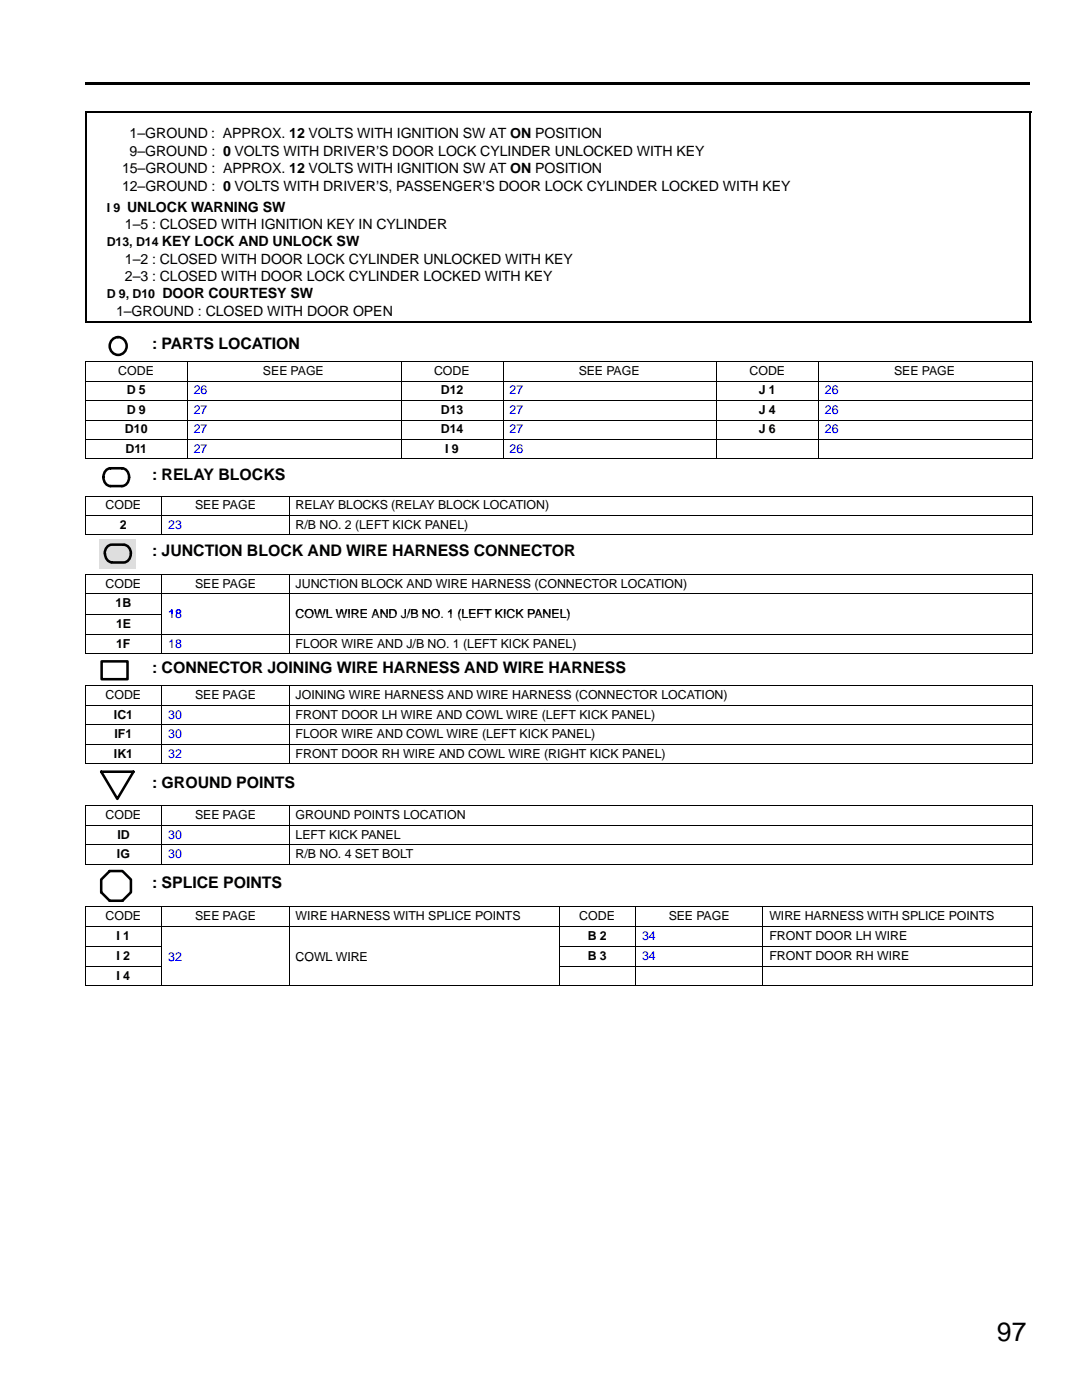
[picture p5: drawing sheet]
<svg xmlns="http://www.w3.org/2000/svg" width="216mm" height="279mm" viewBox="0 0 216 279" stroke-linecap="round" stroke-linejoin="round" font-family="sans-serif">
<defs><g id="words">
<text font-size="5.3" x="198.9" y="267.6">97</text>
<g font-size="3.2">
<text x="30.4" y="69.6">: PARTS LOCATION</text>
<text x="30.4" y="95.7">: RELAY BLOCKS</text>
<text x="30.4" y="111">: JUNCTION BLOCK AND WIRE HARNESS CONNECTOR</text>
<text x="30.4" y="134.3">: CONNECTOR JOINING WIRE HARNESS AND WIRE HARNESS</text>
<text x="30.4" y="157.2">: GROUND POINTS</text>
<text x="30.4" y="177.3">: SPLICE POINTS</text>
</g>
<g font-size="2.8">
<text x="25.9" y="27.6">1–GROUND : APPROX. 12 VOLTS WITH IGNITION SW AT ON POSITION</text>
<text x="24.3" y="34.6">15–GROUND : APPROX. 12 VOLTS WITH IGNITION SW AT ON POSITION</text>
<text x="25.9" y="31.1">9–GROUND : 0 VOLTS WITH DRIVER’S DOOR LOCK CYLINDER UNLOCKED WITH KEY</text>
<text x="24.3" y="38.1">12–GROUND : 0 VOLTS WITH DRIVER’S, PASSENGER’S DOOR LOCK CYLINDER LOCKED WITH KEY</text>
<text x="24.9" y="45.8">1–5 : CLOSED WITH IGNITION KEY IN CYLINDER</text>
<text x="25.4" y="42.3">UNLOCK WARNING SW</text>
<text x="24.9" y="52.6">1–2 : CLOSED WITH DOOR LOCK CYLINDER UNLOCKED WITH KEY</text>
<text x="32.3" y="49.1">KEY LOCK AND UNLOCK SW</text>
<text x="24.9" y="56.1">2–3 : CLOSED WITH DOOR LOCK CYLINDER LOCKED WITH KEY</text>
<text x="32.4" y="59.6">DOOR COURTESY SW</text>
<text x="23.2" y="63">1–GROUND : CLOSED WITH DOOR OPEN</text>
</g>
<g font-size="2.5">
<text x="21.3" y="42.3">I 9</text>
<text x="21.3" y="49.1">D13, D14</text>
<text x="21.3" y="59.6">D 9, D10</text>
<text x="23.6" y="74.8">CODE</text>
<text x="52.5" y="74.8">SEE PAGE</text>
<text x="86.6" y="74.8">CODE</text>
<text x="115.5" y="74.8">SEE PAGE</text>
<text x="149.5" y="74.8">CODE</text>
<text x="178.4" y="74.8">SEE PAGE</text>
<text x="25.3" y="78.7">D 5</text>
<text x="25.3" y="82.6">D 9</text>
<text x="88" y="78.7">D12</text>
<text x="88" y="82.6">D13</text>
<text x="151.4" y="78.7">J 1</text>
<text x="151.4" y="82.6">J 4</text>
<text x="24.9" y="86.5">D10</text>
<text x="88" y="86.5">D14</text>
<text x="151.4" y="86.5">J 6</text>
<text x="25" y="90.4">D11</text>
<text x="88.8" y="90.4">I 9</text>
<text x="21" y="101.7">CODE</text>
<text x="38.9" y="101.7">SEE PAGE</text>
<text x="59" y="101.7">RELAY BLOCKS (RELAY BLOCK LOCATION)</text>
<text x="23.9" y="105.6">2</text>
<text x="59" y="105.6">R/B NO. 2 (LEFT KICK PANEL)</text>
<text x="21" y="117.3">CODE</text>
<text x="38.9" y="117.3">SEE PAGE</text>
<text x="59" y="117.3">JUNCTION BLOCK AND WIRE HARNESS (CONNECTOR LOCATION)</text>
<text x="23.1" y="121.2">1B</text>
<text x="23.2" y="125.3">1E</text>
<text x="59" y="123.4">COWL WIRE AND J/B NO 1 (LEFT KICK PANEL)</text>
<text x="59" y="123.4">COWL WIRE AND J/B NO. 1 (LEFT KICK PANEL)</text>
<text x="23.2" y="129.3">1F</text>
<text x="59" y="129.3">FLOOR WIRE AND J/B NO. 1 (LEFT KICK PANEL)</text>
<text x="21" y="139.5">CODE</text>
<text x="22.7" y="143.4">IC1</text>
<text x="38.9" y="139.5">SEE PAGE</text>
<text x="59" y="139.5">JOINING WIRE HARNESS AND WIRE HARNESS (CONNECTOR LOCATION)</text>
<text x="59" y="143.4">FRONT DOOR LH WIRE AND COWL WIRE (LEFT KICK PANEL)</text>
<text x="22.8" y="147.3">IF1</text>
<text x="59" y="147.3">FLOOR WIRE AND COWL WIRE (LEFT KICK PANEL)</text>
<text x="22.7" y="151.2">IK1</text>
<text x="59" y="151.2">FRONT DOOR RH WIRE AND COWL WIRE (RIGHT KICK PANEL)</text>
<text x="21" y="163.5">CODE</text>
<text x="23.4" y="167.4">ID</text>
<text x="38.9" y="163.5">SEE PAGE</text>
<text x="59" y="163.5">GROUND POINTS LOCATION</text>
<text x="59" y="167.4">LEFT KICK PANEL</text>
<text x="23.3" y="171.3">IG</text>
<text x="59" y="171.3">R/B NO. 4 SET BOLT</text>
<text x="21" y="183.6">CODE</text>
<text x="38.9" y="183.6">SEE PAGE</text>
<text x="59" y="183.6">WIRE HARNESS WITH SPLICE POINTS</text>
<text x="115.6" y="183.6">CODE</text>
<text x="133.4" y="183.6">SEE PAGE</text>
<text x="153.5" y="183.6">WIRE HARNESS WITH SPLICE POINTS</text>
<text x="23.2" y="187.6">I 1</text>
<text x="23.2" y="191.6">I 2</text>
<text x="59" y="191.7">COWL WIRE</text>
<text x="117.3" y="187.6">B 2</text>
<text x="117.3" y="191.6">B 3</text>
<text x="153.5" y="187.6">FRONT DOOR LH WIRE</text>
<text x="153.5" y="191.6">FRONT DOOR RH WIRE</text>
<text x="23.2" y="195.5">I 4</text>
</g>
<g font-size="2.5" fill="#00f">
<text x="38.7" y="78.7">26</text>
<text x="38.7" y="82.6">27</text>
<text x="101.7" y="78.7">27</text>
<text x="101.7" y="82.6">27</text>
<text x="164.6" y="78.7">26</text>
<text x="164.6" y="82.6">26</text>
<text x="38.7" y="86.5">27</text>
<text x="101.7" y="86.5">27</text>
<text x="164.6" y="86.5">26</text>
<text x="38.7" y="90.4">27</text>
<text x="101.7" y="90.4">26</text>
<text x="33.6" y="105.6">23</text>
<text x="33.6" y="123.4">18</text>
<text x="33.6" y="129.3">18</text>
<text x="33.6" y="143.4">30</text>
<text x="33.6" y="147.3">30</text>
<text x="33.6" y="151.2">32</text>
<text x="33.6" y="167.4">30</text>
<text x="33.6" y="171.3">30</text>
<text x="33.6" y="191.7">32</text>
<text x="128.1" y="187.6">34</text>
<text x="128.1" y="191.6">34</text>
</g>
</g></defs>
<path d="M17 16.5h188.4v.5h-188.4z" fill-rule="evenodd" fill="#000"/>
<path d="M17 22.3h188.8M17.1 22.2v42.3M205.6 22.2v42.3M17 64.4h188.8" fill="none" stroke="#000" stroke-width=".25"/>
<g fill="none" stroke="#000" stroke-width=".51">
<path d="M21.2 93.8l.9-.4h2.2a1.83 1.83 0 0 1 1.5 1.8 1.83 1.83 0 0 1-1.5 1.8h-2.2a1.9 1.9 0 0 1-1.4-2.4z"/>
<circle cx="23.5" cy="69" r="1.74"/>
</g>
<g fill="none" stroke="#000" stroke-width=".2">
<path d="M17 72.1h189.1M17 76h189.1M17 79.9h189.1M17 72.1v19.5M37.3 72.1v19.5M80 72.1v19.5M100.4 72.1v19.5M143 72.1v19.5M163.3 72.1v19.5M206 72.1v19.5M17 83.8h189.1M17 87.7h189.1"/>
<path d="M17 91.5h189.1M17 99h189.1M17 99v7.7M32.3 99v7.7M57.7 99v7.7M206 99v7.7M17 102.9h189.1M17 106.7h189.1"/>
</g>
<g fill="#dedede">
<path d="M19.9 107.5h7.2v5.9h-7.2z" fill-rule="evenodd"/>
<path d="M21.5 109l.8-.3h2.4a1.8 1.8 0 0 1 1.1 2.8l-.7 .7-2.8 .1a1.65 1.65 0 0 1-1.3-1.8h-.1a1.95 1.95 0 0 1 .6-1.5z" fill-rule="evenodd"/>
</g>
<g fill="none" stroke="#000" stroke-width=".51">
<path d="M21.5 109l.8-.3h2.4a1.8 1.8 0 0 1 1.1 2.8l-.7 .7-2.8 .1a1.65 1.65 0 0 1-1.3-1.8h-.1a1.95 1.95 0 0 1 .6-1.5zM20.3 132h5.1v3.5h-5.1zM20.2 154h6.4l-3.2 5.4z"/>
<circle cx="23.2" cy="176.8" r="3.2"/>
</g>
<g fill="none" stroke="#000" stroke-width=".2">
<path d="M17 114.6h189.1M17 118.5h189.1M17 114.5v16M32.3 114.5v16M57.7 114.5v16M206 114.5v16M17 122.5h15.2M17 126.6h189.1M17 130.4h189.1M17 136.9h189.1M17 136.8v15.6M32.3 136.8v15.6"/>
<path d="M57.7 136.8v15.6M206 136.8v15.6M17 140.8h189.1M17 144.7h189.1M17 148.6h189.1M17 152.4h189.1M17 160.8h189.1M17 164.7h189.1M17 168.6h189.1M17 172.4h189.1M17 160.8v11.7M32.3 160.8v11.7"/>
<path d="M57.7 160.8v11.7M206 160.8v11.7M17 180.9h189.1M17 184.8h189.1M17 188.9h15.2M17 192.9h15.2M17 196.7h189.1M17 180.9v15.8M32.3 180.9v15.8M57.7 180.9v15.8M111.5 188.9h94.6M111.5 192.9h94.6"/>
<path d="M111.5 180.9v15.8M126.8 180.9v15.8M152.2 180.9v15.8M206 180.9v15.8"/>
</g>
<use href="#words"/>
</svg>
